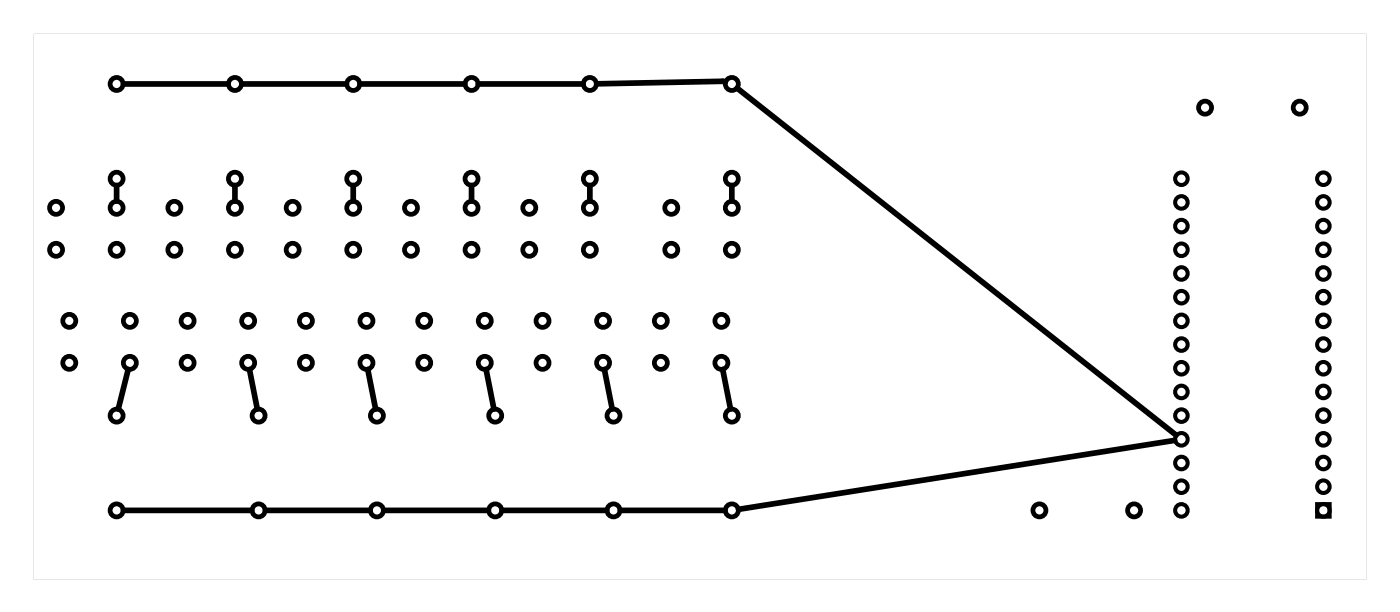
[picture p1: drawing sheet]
<svg xmlns="http://www.w3.org/2000/svg" width="150mm" height="66mm" viewBox="0 0 150 66" stroke-linecap="round" stroke-linejoin="round" font-family="sans-serif">
<path d="M3.6 3.6h143.1v58.5h-143.1zM3.6 3.6v58.5h143.1v-58.5z" fill="#000"/>
<g fill="none" stroke="#000" stroke-width=".51">
<circle cx="12.5" cy="9" r=".7"/>
<circle cx="12.5" cy="19.2" r=".7"/>
<circle cx="25.2" cy="9" r=".7"/>
<circle cx="25.2" cy="19.2" r=".7"/>
<circle cx="37.9" cy="9" r=".7"/>
<circle cx="37.9" cy="19.2" r=".7"/>
<circle cx="50.6" cy="9" r=".7"/>
<circle cx="50.6" cy="19.2" r=".7"/>
<circle cx="63.3" cy="9" r=".7"/>
<circle cx="63.3" cy="19.2" r=".7"/>
<circle cx="78.6" cy="9" r=".7"/>
<circle cx="78.6" cy="19.2" r=".7"/>
<circle cx="129.4" cy="11.5" r=".7"/>
<circle cx="139.5" cy="11.5" r=".7"/>
<circle cx="6" cy="26.8" r=".7"/>
<circle cx="6" cy="22.3" r=".7"/>
<circle cx="7.4" cy="38.9" r=".7"/>
<circle cx="7.4" cy="34.4" r=".7"/>
<circle cx="12.5" cy="26.8" r=".7"/>
<circle cx="12.5" cy="22.3" r=".7"/>
<circle cx="13.9" cy="38.9" r=".7"/>
<circle cx="13.9" cy="34.4" r=".7"/>
<circle cx="18.7" cy="26.8" r=".7"/>
<circle cx="18.7" cy="22.3" r=".7"/>
<circle cx="20.1" cy="38.9" r=".7"/>
<circle cx="20.1" cy="34.4" r=".7"/>
<circle cx="25.2" cy="26.8" r=".7"/>
<circle cx="25.2" cy="22.3" r=".7"/>
<circle cx="26.6" cy="38.9" r=".7"/>
<circle cx="26.6" cy="34.4" r=".7"/>
<circle cx="31.4" cy="26.8" r=".7"/>
<circle cx="31.4" cy="22.3" r=".7"/>
<circle cx="32.8" cy="38.9" r=".7"/>
<circle cx="32.8" cy="34.4" r=".7"/>
<circle cx="37.9" cy="26.8" r=".7"/>
<circle cx="37.9" cy="22.3" r=".7"/>
<circle cx="39.3" cy="38.9" r=".7"/>
<circle cx="39.3" cy="34.4" r=".7"/>
<circle cx="44.1" cy="26.8" r=".7"/>
<circle cx="44.1" cy="22.3" r=".7"/>
<circle cx="45.5" cy="38.9" r=".7"/>
<circle cx="45.5" cy="34.4" r=".7"/>
<circle cx="50.6" cy="26.8" r=".7"/>
<circle cx="50.6" cy="22.3" r=".7"/>
<circle cx="52" cy="38.9" r=".7"/>
<circle cx="52" cy="34.4" r=".7"/>
<circle cx="56.8" cy="26.8" r=".7"/>
<circle cx="56.8" cy="22.3" r=".7"/>
<circle cx="58.2" cy="38.9" r=".7"/>
<circle cx="58.2" cy="34.4" r=".7"/>
<circle cx="63.3" cy="26.8" r=".7"/>
<circle cx="63.3" cy="22.3" r=".7"/>
<circle cx="64.7" cy="38.9" r=".7"/>
<circle cx="64.7" cy="34.4" r=".7"/>
<circle cx="70.9" cy="38.9" r=".7"/>
<circle cx="70.9" cy="34.4" r=".7"/>
<circle cx="72.1" cy="26.8" r=".7"/>
<circle cx="72.1" cy="22.3" r=".7"/>
<circle cx="77.4" cy="38.9" r=".7"/>
<circle cx="77.4" cy="34.4" r=".7"/>
<circle cx="78.6" cy="26.8" r=".7"/>
<circle cx="78.6" cy="22.3" r=".7"/>
<circle cx="12.5" cy="44.6" r=".7"/>
<circle cx="12.5" cy="54.7" r=".7"/>
<circle cx="27.8" cy="44.6" r=".7"/>
<circle cx="27.8" cy="54.7" r=".7"/>
<circle cx="40.5" cy="44.6" r=".7"/>
<circle cx="40.5" cy="54.7" r=".7"/>
<circle cx="53.2" cy="44.6" r=".7"/>
<circle cx="53.2" cy="54.7" r=".7"/>
<circle cx="65.9" cy="44.6" r=".7"/>
<circle cx="65.9" cy="54.7" r=".7"/>
<circle cx="78.6" cy="44.6" r=".7"/>
<circle cx="78.6" cy="54.7" r=".7"/>
<circle cx="111.6" cy="54.7" r=".7"/>
<circle cx="121.7" cy="54.7" r=".7"/>
</g>
<g fill="none" stroke="#000" stroke-width=".43">
<path d="M141.4 54h1.3v1.4h-1.3z"/>
<circle cx="126.8" cy="19.2" r=".67"/>
<circle cx="142.1" cy="19.2" r=".67"/>
<circle cx="126.8" cy="39.5" r=".67"/>
<circle cx="126.8" cy="36.9" r=".67"/>
<circle cx="126.8" cy="31.9" r=".67"/>
<circle cx="126.8" cy="26.8" r=".67"/>
<circle cx="126.8" cy="34.4" r=".67"/>
<circle cx="126.8" cy="24.2" r=".67"/>
<circle cx="126.8" cy="21.7" r=".67"/>
<circle cx="126.8" cy="29.3" r=".67"/>
<circle cx="142.1" cy="39.5" r=".67"/>
<circle cx="142.1" cy="36.9" r=".67"/>
<circle cx="142.1" cy="34.4" r=".67"/>
<circle cx="142.1" cy="24.2" r=".67"/>
<circle cx="142.1" cy="21.7" r=".67"/>
<circle cx="142.1" cy="29.3" r=".67"/>
<circle cx="142.1" cy="31.9" r=".67"/>
<circle cx="142.1" cy="26.8" r=".67"/>
<circle cx="126.8" cy="49.6" r=".67"/>
<circle cx="126.8" cy="52.2" r=".67"/>
<circle cx="126.8" cy="44.6" r=".67"/>
<circle cx="126.8" cy="42" r=".67"/>
<circle cx="126.8" cy="47.1" r=".67"/>
<circle cx="126.8" cy="54.7" r=".67"/>
<circle cx="142.1" cy="49.6" r=".67"/>
<circle cx="142.1" cy="52.2" r=".67"/>
<circle cx="142.1" cy="47.1" r=".67"/>
<circle cx="142.1" cy="42" r=".67"/>
<circle cx="142.1" cy="44.6" r=".67"/>
<circle cx="142.1" cy="54.7" r=".67"/>
</g>
<g fill="none" stroke="#000" stroke-width=".61">
<path d="M12.5 19.9v1.7M13.2 9h11.3M25.2 19.9v1.7M25.9 9h11.3M37.9 19.9v1.7M38.6 9h11.3M50.6 19.9v1.7M51.3 9h11.3M63.3 19.9v1.7M77.9 8.8l-.3-.1-13.6 .3M78.6 19.9v1.7M79.1 9.5l47.1 37.1"/>
<path d="M13.8 39.6l-1.1 4.3M26.8 39.6l.8 4.2M39.5 39.6l.8 4.2M52.2 39.6l.8 4.2M64.9 39.6l.8 4.2M77.6 39.6l.8 4.2M13.2 54.7h13.8M28.5 54.7h11.2M41.2 54.7h11.2M53.9 54.7h11.2M66.6 54.7h11.2M126.1 47.2l-46.8 7.4"/>
</g>
</svg>
